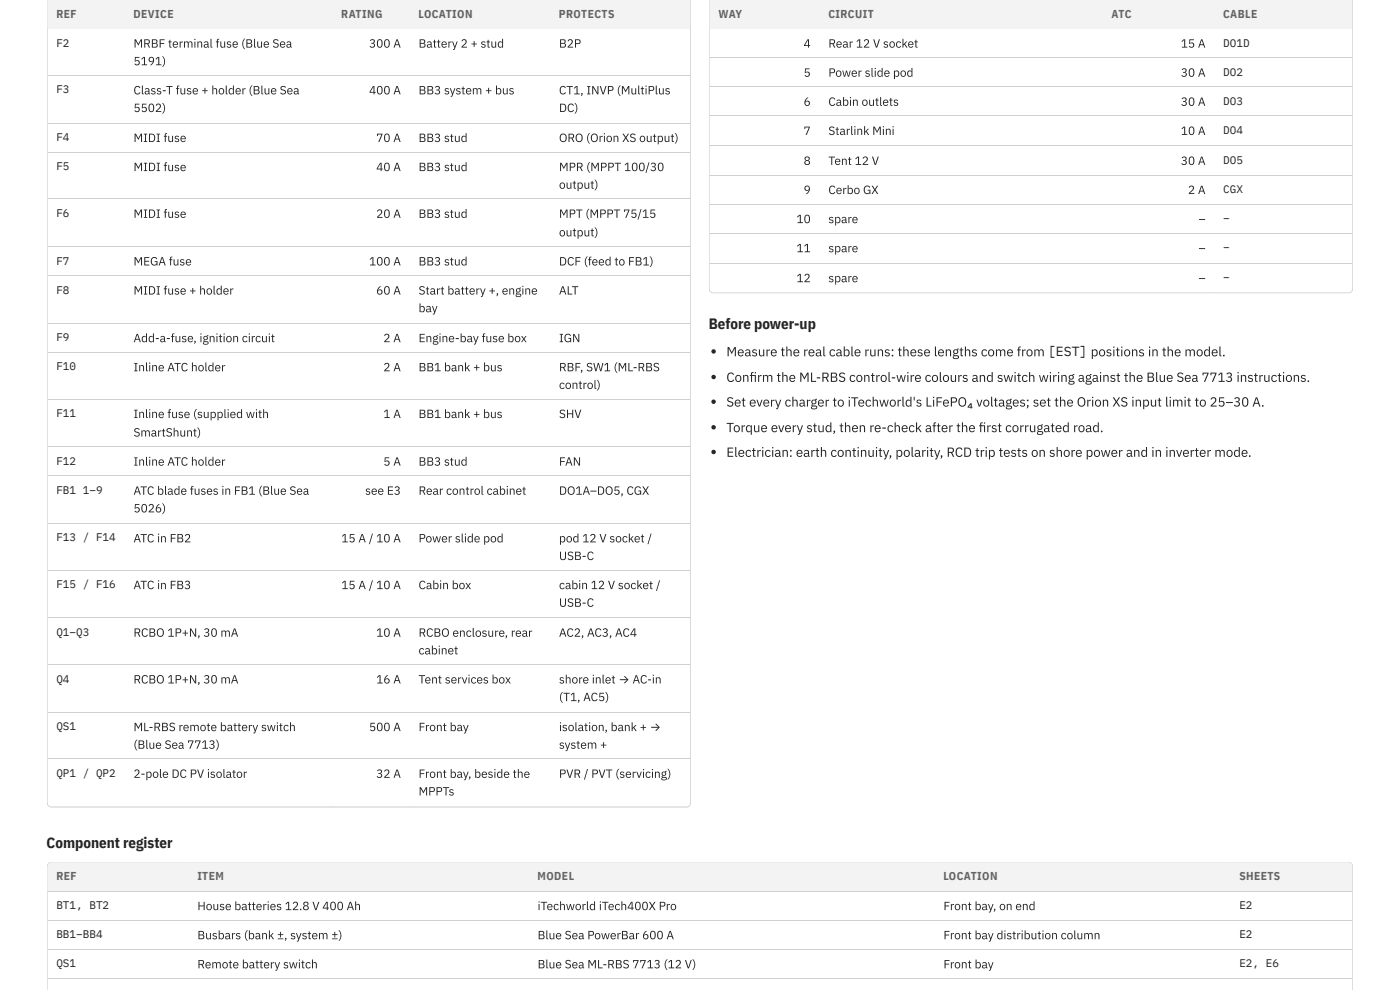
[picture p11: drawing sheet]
<svg xmlns="http://www.w3.org/2000/svg" width="420mm" height="297mm" viewBox="0 0 420 297" stroke-linecap="round" stroke-linejoin="round" font-family="sans-serif">
<defs><g id="words">
<g font-size="4.5" fill="#1d232a">
<text x="212.7" y="98.7">Before power-up</text>
<text x="14" y="254.5">Component register</text>
</g>
<g font-size="4" fill="#1d232a">
<text x="218" y="106.9">Measure the real cable runs: these lengths come from [EST] positions in the model.</text>
<text x="218" y="114.6">Confrm the ML-RBS control-wire colours and switch wiring against the Blue Sea 7713 instructions.</text>
<text x="225" y="114.6">i</text>
<text x="218" y="122">Set every charger to iTechworld's LiFePO₄ voltages; set the Orion XS input limit to 25–30 A.</text>
<text x="218" y="129.6">Torque every stud, then re-check after the frst corrugated road.</text>
<text x="293.8" y="129.6">i</text>
<text x="218" y="137.1">Electrician: earth continuity, polarity, RCD trip tests on shore power and in inverter mode.</text>
</g>
<g font-size="3.6" fill="#1d232a">
<text x="40.1" y="14.3">MRBF terminal fuse (Blue Sea</text>
<text x="110.8" y="14.3">300 A</text>
<text x="125.6" y="14.3">Battery 2 + stud</text>
<text x="167.8" y="14.3">B2P</text>
<text x="241.2" y="14.3">4</text>
<text x="248.6" y="14.3">Rear 12 V socket</text>
<text x="354.4" y="14.3">15 A</text>
<text x="40.1" y="19.6">5191)</text>
<text x="241.2" y="23">5</text>
<text x="248.6" y="23">Power slide pod</text>
<text x="354.4" y="23">30 A</text>
<text x="40.1" y="28.3">Class-T fuse + holder (Blue Sea</text>
<text x="110.8" y="28.3">400 A</text>
<text x="125.6" y="28.3">BB3 system + bus</text>
<text x="167.8" y="28.3">CT1, INVP (MultiPlus</text>
<text x="40.1" y="33.6">5502)</text>
<text x="167.8" y="33.6">DC)</text>
<text x="241.2" y="31.8">6</text>
<text x="248.6" y="31.8">Cabin outlets</text>
<text x="354.4" y="31.8">30 A</text>
<text x="241.2" y="40.5">7</text>
<text x="248.6" y="40.5">Starlink Mini</text>
<text x="354.4" y="40.5">10 A</text>
<text x="40.1" y="42.6">MIDI fuse</text>
<text x="112.9" y="42.6">70 A</text>
<text x="125.6" y="42.6">BB3 stud</text>
<text x="167.8" y="42.6">ORO (Orion XS output)</text>
<text x="40.1" y="51.3">MIDI fuse</text>
<text x="112.9" y="51.3">40 A</text>
<text x="125.6" y="51.3">BB3 stud</text>
<text x="167.8" y="51.3">MPR (MPPT 100/30</text>
<text x="241.2" y="49.5">8</text>
<text x="248.6" y="49.5">Tent 12 V</text>
<text x="354.4" y="49.5">30 A</text>
<text x="167.8" y="56.6">output)</text>
<text x="241.2" y="58.2">9</text>
<text x="248.6" y="58.2">Cerbo GX</text>
<text x="356.6" y="58.2">2 A</text>
<text x="40.1" y="65.4">MIDI fuse</text>
<text x="112.9" y="65.4">20 A</text>
<text x="125.6" y="65.4">BB3 stud</text>
<text x="167.8" y="65.4">MPT (MPPT 75/15</text>
<text x="167.8" y="70.9">output)</text>
<text x="239" y="66.9">10</text>
<text x="248.6" y="66.9">spare</text>
<text x="359.7" y="66.9">–</text>
<text x="239" y="75.7">11</text>
<text x="248.6" y="75.7">spare</text>
<text x="359.7" y="75.7">–</text>
<text x="40.1" y="79.6">MEGA fuse</text>
<text x="110.8" y="79.6">100 A</text>
<text x="125.6" y="79.6">BB3 stud</text>
<text x="167.8" y="79.6">DCF (feed to FB1)</text>
<text x="40.1" y="88.4">MIDI fuse + holder</text>
<text x="112.9" y="88.4">60 A</text>
<text x="125.6" y="88.4">Start battery +, engine</text>
<text x="167.8" y="88.4">ALT</text>
<text x="239" y="84.7">12</text>
<text x="248.6" y="84.7">spare</text>
<text x="359.7" y="84.7">–</text>
<text x="125.6" y="93.7">bay</text>
<text x="40.1" y="102.7">Add-a-fuse, ignition circuit</text>
<text x="115.1" y="102.7">2 A</text>
<text x="125.6" y="102.7">Engine-bay fuse box</text>
<text x="167.8" y="102.7">IGN</text>
<text x="40.1" y="111.4">Inline ATC holder</text>
<text x="115.1" y="111.4">2 A</text>
<text x="125.6" y="111.4">BB1 bank + bus</text>
<text x="167.8" y="111.4">RBF, SW1 (ML-RBS</text>
<text x="167.8" y="116.7">control)</text>
<text x="40.1" y="125.4">Inline fuse (supplied with</text>
<text x="115.1" y="125.4">1 A</text>
<text x="125.6" y="125.4">BB1 bank + bus</text>
<text x="167.8" y="125.4">SHV</text>
<text x="40.1" y="131">SmartShunt)</text>
<text x="40.1" y="139.7">Inline ATC holder</text>
<text x="115.1" y="139.7">5 A</text>
<text x="125.6" y="139.7">BB3 stud</text>
<text x="167.8" y="139.7">FAN</text>
<text x="40.1" y="148.4">ATC blade fuses in FB1 (Blue Sea</text>
<text x="109.6" y="148.4">see E3</text>
<text x="125.6" y="148.4">Rear control cabinet</text>
<text x="167.8" y="148.4">DO1A–DO5, CGX</text>
<text x="40.1" y="153.7">5026)</text>
<text x="40.1" y="162.7">ATC in FB2</text>
<text x="102.4" y="162.7">15 A / 10 A</text>
<text x="125.6" y="162.7">Power slide pod</text>
<text x="167.8" y="162.7">pod 12 V socket /</text>
<text x="167.8" y="168">USB-C</text>
<text x="40.1" y="176.7">ATC in FB3</text>
<text x="102.4" y="176.7">15 A / 10 A</text>
<text x="125.6" y="176.7">Cabin box</text>
<text x="167.8" y="176.7">cabin 12 V socket /</text>
<text x="167.8" y="182">USB-C</text>
<text x="40.1" y="191">RCBO 1P+N, 30 mA</text>
<text x="112.9" y="191">10 A</text>
<text x="125.6" y="191">RCBO enclosure, rear</text>
<text x="167.8" y="191">AC2, AC3, AC4</text>
<text x="125.6" y="196.3">cabinet</text>
<text x="40.1" y="205.1">RCBO 1P+N, 30 mA</text>
<text x="112.9" y="205.1">16 A</text>
<text x="125.6" y="205.1">Tent services box</text>
<text x="167.8" y="205.1">shore inlet → AC-in</text>
<text x="167.8" y="210.3">(T1, AC5)</text>
<text x="40.1" y="219.3">ML-RBS remote battery switch</text>
<text x="110.8" y="219.3">500 A</text>
<text x="125.6" y="219.3">Front bay</text>
<text x="167.8" y="219.3">isolation, bank + →</text>
<text x="40.1" y="224.6">(Blue Sea 7713)</text>
<text x="167.8" y="224.6">system +</text>
<text x="40.1" y="233.4">2-pole DC PV isolator</text>
<text x="112.9" y="233.4">32 A</text>
<text x="125.6" y="233.4">Front bay, beside the</text>
<text x="167.8" y="233.4">PVR / PVT (servicing)</text>
<text x="125.6" y="238.7">MPPTs</text>
<text x="59.2" y="273.1">House batteries 12.8 V 400 Ah</text>
<text x="161.4" y="273.1">iTechworld iTech400X Pro</text>
<text x="283.2" y="273.1">Front bay, on end</text>
<text x="59.2" y="281.8">Busbars (bank ±, system ±)</text>
<text x="161.4" y="281.8">Blue Sea PowerBar 600 A</text>
<text x="283.2" y="281.8">Front bay distribution column</text>
<text x="59.2" y="290.5">Remote battery switch</text>
<text x="161.4" y="290.5">Blue Sea ML-RBS 7713 (12 V)</text>
<text x="283.2" y="290.5">Front bay</text>
</g>
<g font-size="3.4" fill="#5a6470">
<text x="16.9" y="5.3">REF</text>
<text x="40.1" y="5.3">DEVICE</text>
<text x="102.4" y="5.3">RATING</text>
<text x="125.6" y="5.3">LOCATION</text>
<text x="167.8" y="5.3">PROTECTS</text>
<text x="215.6" y="5.3">WAY</text>
<text x="248.6" y="5.3">CIRCUIT</text>
<text x="333.6" y="5.3">ATC</text>
<text x="367.1" y="5.3">CABLE</text>
<text x="16.9" y="264.1">REF</text>
<text x="59.2" y="264.1">ITEM</text>
<text x="161.4" y="264.1">MODEL</text>
<text x="283.2" y="264.1">LOCATION</text>
<text x="372" y="264.1">SHEETS</text>
</g>
<g font-size="3.3" fill="#1d232a">
<text x="16.9" y="14">F2</text>
<text x="367.1" y="14">DO1D</text>
<text x="367.1" y="22.8">DO2</text>
<text x="16.9" y="28">F3</text>
<text x="367.1" y="31.5">DO3</text>
<text x="367.1" y="40.2">DO4</text>
<text x="16.9" y="42.3">F4</text>
<text x="16.9" y="51.1">F5</text>
<text x="367.1" y="49.2">DO5</text>
<text x="367.1" y="57.9">CGX</text>
<text x="16.9" y="65.1">F6</text>
<text x="367.1" y="66.7">–</text>
<text x="367.1" y="75.4">–</text>
<text x="16.9" y="79.4">F7</text>
<text x="16.9" y="88.1">F8</text>
<text x="367.1" y="84.4">–</text>
<text x="16.9" y="102.4">F9</text>
<text x="16.9" y="111.1">F10</text>
<text x="16.9" y="125.1">F11</text>
<text x="16.9" y="139.4">F12</text>
<text x="16.9" y="148.2">FB1</text>
<text x="24.8" y="148.2">1–9</text>
<text x="16.9" y="162.5">F13 / F14</text>
<text x="16.9" y="176.5">F15 / F16</text>
<text x="16.9" y="190.8">Q1–Q3</text>
<text x="16.9" y="204.8">Q4</text>
<text x="16.9" y="219.1">QS1</text>
<text x="16.9" y="233.1">QP1 / QP2</text>
<text x="16.9" y="272.8">BT1, BT2</text>
<text x="372" y="272.8">E2</text>
<text x="16.9" y="281.5">BB1–BB4</text>
<text x="372" y="281.5">E2</text>
<text x="16.9" y="290.2">QS1</text>
<text x="372" y="290.2">E2, E6</text>
</g>
</g></defs>
<g fill="#c9d1d9">
<path d="M14 258.5h392.1v1h-392.1z"/>
<path d="M405.2 258.5h.9v38.5h-.9z"/>
<path d="M14 258.5h1v38.5h-1z"/>
</g>
<path d="M14.3 267.4h391.6M14.3 276.1h391.6M14.3 284.8h391.6M14.3 293.6h391.6" fill="none" stroke="#c9d1d9" stroke-width=".3"/>
<path d="M14.2 0h193.1v240.8a1.46 1.46 0 0 1-1.5 1.4h-190.2a1.46 1.46 0 0 1-1.4-1.4z" fill="#fff"/>
<g fill="#c9d1d9">
<path d="M14 241.4h193.4v1h-193.4z"/>
<path d="M206.5 0h.9v242.4h-.9z"/>
<path d="M14 0h1v242.4h-1z"/>
</g>
<g fill="none" stroke="#c9d1d9" stroke-width=".3">
<path d="M14.3 8.6h192.9M14.3 22.6h192.9M14.3 36.9h192.9M14.3 45.6h192.9M14.3 59.7h192.9M14.3 74h192.9M14.3 82.7h192.9M14.3 97h192.9M14.3 105.7h192.9M14.3 119.7h192.9M14.3 134h192.9M14.3 142.7h192.9"/>
<path d="M14.3 157h192.9M14.3 171.1h192.9M14.3 185.3h192.9M14.3 199.4h192.9M14.3 213.7h192.9M14.3 227.7h192.9M14.3 241.9h192.9"/>
</g>
<path d="M212.9 0h193.1v86.5a1.46 1.46 0 0 1-1.5 1.5h-190.2a1.46 1.46 0 0 1-1.4-1.5z" fill="#fff"/>
<g fill="#c9d1d9">
<path d="M212.7 87.1h193.4v1h-193.4z"/>
<path d="M405.2 0h.9v88.1h-.9z"/>
<path d="M212.7 0h1v88.1h-1z"/>
</g>
<path d="M213 8.6h192.9M213 17.3h192.9M213 26.1h192.9M213 34.8h192.9M213 43.8h192.9M213 52.5h192.9M213 61.3h192.9M213 70h192.9M213 79h192.9M213 87.7h192.9" fill="none" stroke="#c9d1d9" stroke-width=".3"/>
<g fill="#1d232a">
<circle cx="214.2" cy="105.4" r=".66"/>
<circle cx="214.2" cy="113.1" r=".66"/>
<circle cx="214.2" cy="120.5" r=".66"/>
<circle cx="214.2" cy="128.2" r=".66"/>
<circle cx="214.2" cy="135.6" r=".66"/>
</g>
<g fill="#f1f4f7">
<path d="M14.3 0h23v8.5h-23z"/>
<path d="M37.3 0h62.4v8.5h-62.4z"/>
<path d="M99.7 0h23.3v8.5h-23.3z"/>
<path d="M123 0h42.1v8.5h-42.1z"/>
<path d="M165.1 0h42.1v8.5h-42.1z"/>
<path d="M213 0h33.1v8.5h-33.1z"/>
<path d="M246.1 0h84.9v8.5h-84.9z"/>
<path d="M331 0h33.6v8.5h-33.6z"/>
<path d="M364.6 0h41.3v8.5h-41.3z"/>
<path d="M14.3 258.8h42.3v8.4h-42.3z"/>
<path d="M56.6 258.8h102.1v8.4h-102.1z"/>
<path d="M158.7 258.8h121.8v8.4h-121.8z"/>
<path d="M280.5 258.8h88.9v8.4h-88.9z"/>
<path d="M369.4 258.8h36.5v8.4h-36.5z"/>
</g>
<use href="#words"/>
</svg>
